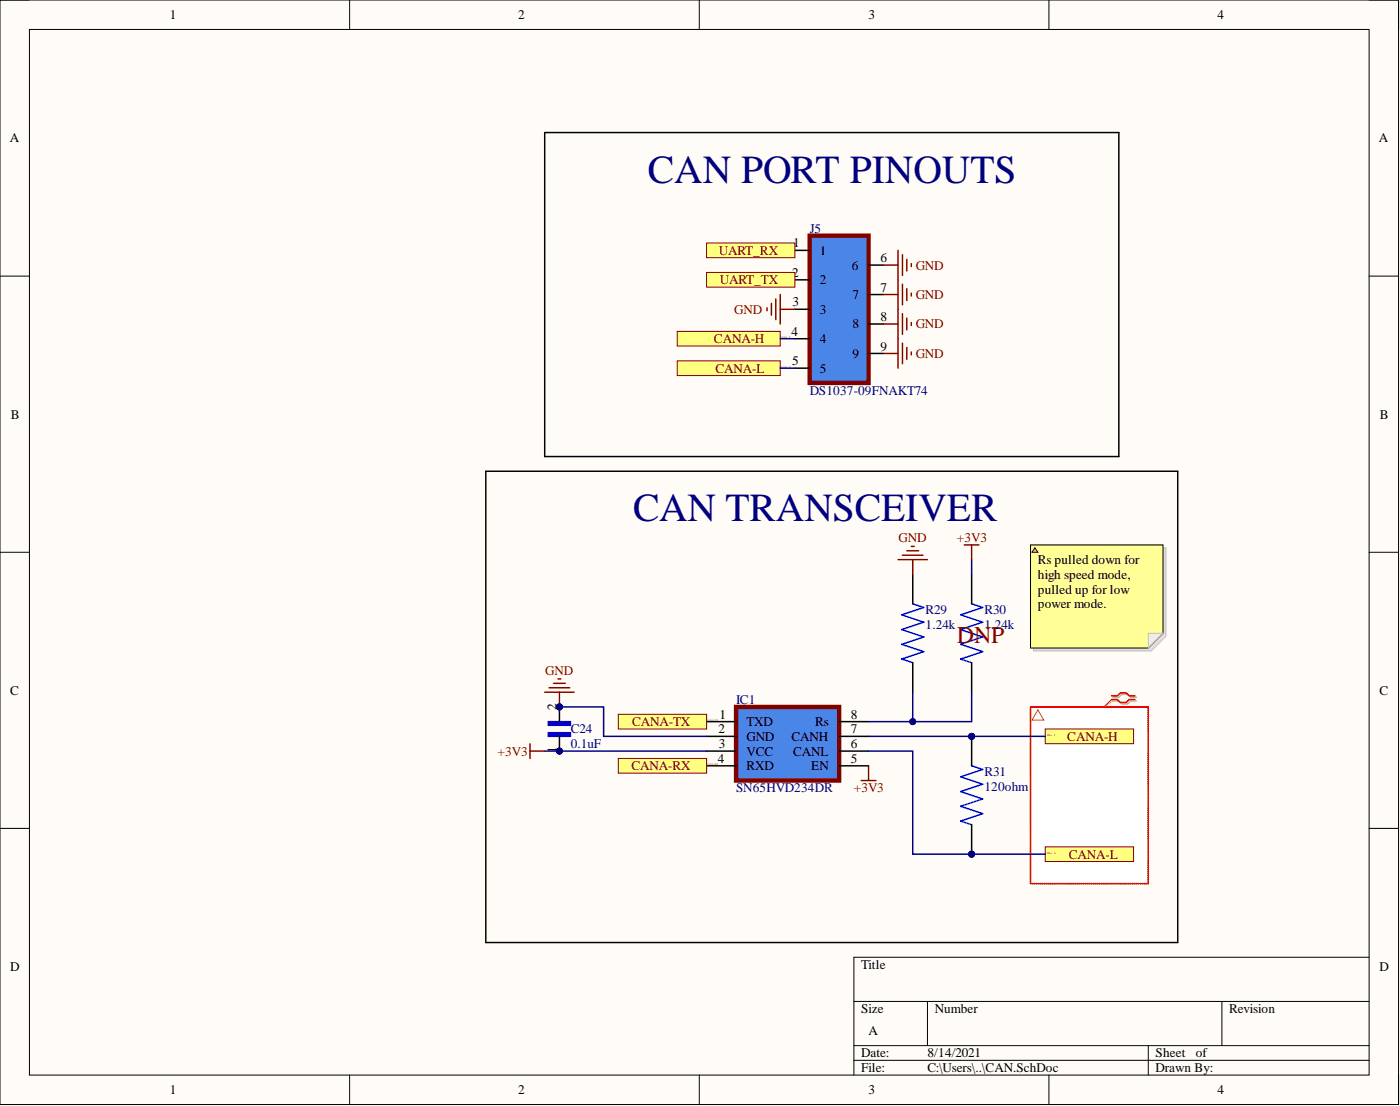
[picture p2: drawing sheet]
<svg xmlns="http://www.w3.org/2000/svg" width="241mm" height="190mm" viewBox="0 0 241 190" stroke-linecap="round" stroke-linejoin="round" font-family="sans-serif">
<defs><g id="words">
<g font-size="6.8" fill="#000080">
<text x="111.6" y="31.5">CAN PORT PINOUTS</text>
<text x="109.1" y="89.8">CAN TRANSCEIVER</text>
</g>
<text font-size="4.1" fill="#980000" x="164.9" y="110.7">DNP</text>
<g font-size="2.3">
<text x="29.3" y="3.3">1</text>
<text x="89.3" y="3.3">2</text>
<text x="149.7" y="3.3">3</text>
<text x="209.8" y="3.3">4</text>
<text x="1.7" y="24.5">A</text>
<text x="237.7" y="24.5">A</text>
<text x="136.5" y="47.7">2</text>
<text x="136.7" y="42.6">1</text>
<text x="141.3" y="43.9">1</text>
<text x="146.8" y="46.4">6</text>
<text x="151.7" y="45.2">6</text>
<text x="136.6" y="52.8">3</text>
<text x="141.3" y="49">2</text>
<text x="146.9" y="51.5">7</text>
<text x="151.7" y="50.2">7</text>
<text x="136.4" y="57.8">4</text>
<text x="141.3" y="54">3</text>
<text x="141.3" y="59.1">4</text>
<text x="146.9" y="56.6">8</text>
<text x="151.7" y="55.3">8</text>
<text x="136.5" y="62.9">5</text>
<text x="141.3" y="64.2">5</text>
<text x="146.9" y="61.6">9</text>
<text x="151.7" y="60.4">9</text>
<text x="1.9" y="72.1">B</text>
<text x="237.8" y="72.1">B</text>
<text x="178.9" y="97.2">Rs pulled down for</text>
<text x="178.9" y="99.7">high speed mode,</text>
<text x="178.9" y="102.2">pulled up for low</text>
<text x="178.9" y="104.8">power mode.</text>
<text x="1.8" y="119.6">C</text>
<text x="237.8" y="119.6">C</text>
<text x="95.9" y="122.3" transform="rotate(-90 95.9 122.3)">2</text>
<text x="124" y="123.8">1</text>
<text x="128.6" y="125.1">TXD</text>
<text x="140.5" y="125.1">Rs</text>
<text x="146.7" y="123.8">8</text>
<text x="95.9" y="129.7" transform="rotate(-90 95.9 129.7)">1</text>
<text x="123.7" y="131.4">4</text>
<text x="123.8" y="126.3">2</text>
<text x="123.9" y="128.9">3</text>
<text x="128.6" y="127.6">GND</text>
<text x="128.6" y="130.1">VCC</text>
<text x="136.4" y="127.6">CANH</text>
<text x="136.7" y="130.1">CANL</text>
<text x="146.7" y="131.4">5</text>
<text x="146.7" y="128.9">6</text>
<text x="146.7" y="126.3">7</text>
<text x="128.6" y="132.7">RXD</text>
<text x="139.8" y="132.7">EN</text>
<text x="1.8" y="167.2">D</text>
<text x="148.4" y="166.9">Title</text>
<text x="237.8" y="167.2">D</text>
<text x="148.4" y="174.5">Size</text>
<text x="149.7" y="178.3">A</text>
<text x="161.1" y="174.5">Number</text>
<text x="211.9" y="174.5">Revision</text>
<text x="148.4" y="182.1">Date:</text>
<text x="148.4" y="184.7">File:</text>
<text x="159.9" y="182.1">8/14/2021</text>
<text x="159.9" y="184.7">C:\Users\..\CAN.SchDoc</text>
<text x="199.2" y="182.1">Sheet</text>
<text x="199.2" y="184.7">Drawn By:</text>
<text x="206.1" y="182.1">of</text>
<text x="29.3" y="188.5">1</text>
<text x="89.3" y="188.5">2</text>
<text x="149.7" y="188.5">3</text>
<text x="209.8" y="188.5">4</text>
</g>
<g font-size="2.3" fill="#000080">
<text x="139.6" y="40.1">J5</text>
<text x="139.6" y="68">DS1037-09FNAKT74</text>
<text x="159.5" y="105.8">R29</text>
<text x="169.7" y="105.8">R30</text>
<text x="159.5" y="108.3">1.24k</text>
<text x="169.7" y="108.3">1.24k</text>
<text x="126.9" y="121.3">IC1</text>
<text x="98.4" y="126.3">C24</text>
<text x="98.4" y="128.9">0.1uF</text>
<text x="126.9" y="136.5">SN65HVD234DR</text>
<text x="169.7" y="133.7">R31</text>
<text x="169.7" y="136.2">120ohm</text>
</g>
<g font-size="2.3" fill="#800000">
<text x="123.9" y="43.9">UART_RX</text>
<text x="157.8" y="46.4">GND</text>
<text x="124.1" y="49">UART_TX</text>
<text x="157.8" y="51.5">GND</text>
<text x="123.1" y="59.1">CANA-H</text>
<text x="126.5" y="54">GND</text>
<text x="157.8" y="56.6">GND</text>
<text x="123.3" y="64.2">CANA-L</text>
<text x="157.8" y="61.6">GND</text>
<text x="154.9" y="93.3">GND</text>
<text x="164.9" y="93.3">+3V3</text>
<text x="94" y="116.2">GND</text>
<text x="108.9" y="125.1">CANA-TX</text>
<text x="85.8" y="130.1">+3V3</text>
<text x="184" y="127.6">CANA-H</text>
<text x="108.9" y="132.7">CANA-RX</text>
<text x="147.2" y="136.5">+3V3</text>
<text x="184.2" y="147.9">CANA-L</text>
</g>
<g font-size=".4" fill="#800000">
<text x="134.5" y="58.3">CANA_P</text>
<text x="134.5" y="63.3">CANA_N</text>
<text x="121.8" y="124.2">CANA-TX</text>
<text x="121.8" y="131.8">CANA-RX</text>
<text x="180.2" y="126.7">CANA_P</text>
<text x="180.2" y="147">CANA_N</text>
</g>
</g></defs>
<path d="M0 0h241.1v190.2h-241.1z" fill-rule="evenodd" fill="#fffcf8"/>
<path d="M0 0h241.1v190.2h-241.1z" fill="none" stroke="#000" stroke-width=".17"/>
<path d="M5.1 5.1h230.9v180.1h-230.9z" fill-rule="evenodd" fill="#fffcf8"/>
<g fill="none" stroke="#000" stroke-width=".17">
<path d="M0 0h5.1M5.1 5.1h230.9v180.1h-230.9zM60.3 0v5.1M120.5 0v5.1M180.8 0v5.1M236 0h5.1v5.1M0 47.6h5.1M236 47.6h5.1M0 95.1h5.1M236 95.1h5.1M0 142.7h5.1M236 142.7h5.1"/>
<path d="M147.2 172.5h88.8M159.9 172.5v7.6M210.6 172.5v7.6M236 164.9h-88.8v20.3M60.3 185.2v5M120.5 185.2v5M147.2 180.1h88.8M147.2 182.6h88.8M180.8 185.2v5M197.9 180.1v5.1M241.1 185.2v5"/>
</g>
<path d="M177.6 121.8h20.3v30.4h-20.3z" fill-rule="evenodd" fill="#fff"/>
<path d="M177.6 151.9l.1 .3zM177.6 151.6l.1 .3zM177.6 151.3l.1 .2zM177.6 150.9l.1 .3zM177.6 150.6l.1 .2zM177.6 150.3l.1 .2zM177.6 149.9l.1 .3zM177.6 149.6l.1 .2zM177.6 149.2l.1 .3zM177.6 148.9l.1 .3zM177.6 148.6l.1 .2zM177.6 148.2l.1 .3zM177.6 147.9l.1 .2zM177.6 147.5l.1 .3zM177.6 147.2l.1 .3zM177.6 146.9l.1 .2zM177.6 146.5l.1 .3zM177.6 146.2l.1 .2zM177.6 145.9l.1 .2zM177.6 145.5l.1 .3zM177.6 145.2l.1 .2zM177.6 144.8l.1 .3zM177.6 144.5l.1 .3zM177.6 144.2l.1 .2zM177.6 143.8l.1 .3zM177.6 143.5l.1 .2zM177.6 143.2l.1 .2zM177.6 142.8l.1 .3zM177.6 142.5l.1 .2zM177.6 142.1l.1 .3zM177.6 141.8l.1 .3zM177.6 141.5l.1 .2zM177.6 141.1l.1 .3zM177.6 140.8l.1 .2zM177.6 140.4l.1 .3zM177.6 140.1l.1 .3zM177.6 139.8l.1 .2zM177.6 139.4l.1 .3zM177.6 139.1l.1 .2zM177.6 138.8l.1 .2zM177.6 138.4l.1 .3zM177.6 138.1l.1 .2zM177.6 137.7l.1 .3zM177.6 137.4l.1 .3zM177.6 137.1l.1 .2zM177.6 136.7l.1 .3zM177.6 136.4l.1 .2zM177.6 136l.1 .3zM177.6 135.7l.1 .3zM177.6 135.4l.1 .2zM177.6 135l.1 .3zM177.6 134.7l.1 .2zM177.6 134.4l.1 .2zM177.6 134l.1 .3zM177.6 133.7l.1 .2zM177.6 133.3l.1 .3zM177.6 133l.1 .3zM177.6 132.7l.1 .2zM177.6 132.3l.1 .3zM177.6 132l.1 .2zM177.6 131.7l.1 .2zM177.6 131.3l.1 .3zM177.6 131l.1 .2zM177.6 130.6l.1 .3zM177.6 130.3l.1 .3zM177.6 130l.1 .2zM177.6 129.6l.1 .3zM177.6 129.3l.1 .2zM177.6 128.9l.1 .3zM177.6 128.6l.1 .3zM177.6 128.3l.1 .2zM177.6 127.9l.1 .3zM177.6 127.6l.1 .2zM177.6 127.3l.1 .2zM177.6 126.9l.1 .3zM177.6 126.6l.1 .2zM177.6 126.2l.1 .3zM177.6 125.9l.1 .3zM177.6 125.6l.1 .2zM177.6 125.2l.1 .3zM177.6 124.9l.1 .2zM177.6 124.5l.1 .3zM177.6 124.2l.1 .3zM177.6 123.9l.1 .2zM177.6 123.5l.1 .3zM177.6 123.2l.1 .2zM177.6 122.9l.1 .2zM177.6 122.5l.1 .3zM177.6 122.2l.1 .2zM177.6 121.8l.1 .3zM177.6 121.7l.3 .1zM178 121.7l.2 .1zM178.3 121.7l.2 .1zM178.6 121.7l.3 .1zM179 121.7l.2 .1zM179.3 121.7l.3 .1zM179.6 121.7l.3 .1zM180 121.7l.2 .1zM180.3 121.7l.3 .1zM180.7 121.7l.2 .1zM181 121.7l.3 .1zM181.3 121.7l.3 .1zM181.7 121.7l.2 .1zM182 121.7l.3 .1zM182.4 121.7l.2 .1zM182.7 121.7l.2 .1zM183 121.7l.3 .1zM183.4 121.7l.2 .1zM183.7 121.7l.3 .1zM184 121.7l.3 .1zM184.4 121.7l.2 .1zM184.7 121.7l.3 .1zM185.1 121.7l.2 .1zM185.4 121.7l.3 .1zM185.7 121.7l.3 .1zM186.1 121.7l.2 .1zM186.4 121.7l.3 .1zM186.8 121.7l.2 .1zM187.1 121.7l.2 .1zM187.4 121.7l.3 .1zM187.8 121.7l.2 .1zM188.1 121.7l.3 .1zM188.4 121.7l.3 .1zM188.8 121.7l.2 .1zM189.1 121.7l.3 .1zM189.5 121.7l.2 .1zM189.8 121.7l.2 .1zM190.1 121.7l.3 .1zM190.5 121.7l.2 .1zM190.8 121.7l.3 .1zM191.1 121.7l.3 .1zM191.5 121.7l.2 .1zM191.8 121.7l.3 .1zM192.2 121.7l.2 .1zM192.5 121.7l.3 .1zM192.8 121.7l.3 .1zM193.2 121.7l.2 .1zM193.5 121.7l.3 .1zM193.9 121.7l.2 .1zM194.2 121.7l.2 .1zM194.5 121.7l.3 .1zM194.9 121.7l.2 .1zM195.2 121.7l.3 .1zM195.5 121.7l.3 .1zM195.9 121.7l.2 .1zM196.2 121.7l.3 .1zM196.6 121.7l.2 .1zM196.9 121.7l.3 .1zM197.2 121.7l.3 .1zM197.6 121.7l.2 .1zM197.9 121.8l.1 .2zM197.9 122.1l.1 .3zM197.9 122.4l.1 .3zM197.9 122.8l.1 .2zM197.9 123.1l.1 .3zM197.9 123.4l.1 .3zM197.9 123.8l.1 .2zM197.9 124.1l.1 .3zM197.9 124.5l.1 .2zM197.9 124.8l.1 .3zM197.9 125.1l.1 .3zM197.9 125.5l.1 .2zM197.9 125.8l.1 .3zM197.9 126.2l.1 .2zM197.9 126.5l.1 .2zM197.9 126.8l.1 .3zM197.9 127.2l.1 .2zM197.9 127.5l.1 .3zM197.9 127.8l.1 .3zM197.9 128.2l.1 .2zM197.9 128.5l.1 .3zM197.9 128.9l.1 .2zM197.9 129.2l.1 .3zM197.9 129.5l.1 .3zM197.9 129.9l.1 .2zM197.9 130.2l.1 .3zM197.9 130.6l.1 .2zM197.9 130.9l.1 .2zM197.9 131.2l.1 .3zM197.9 131.6l.1 .2zM197.9 131.9l.1 .3zM197.9 132.2l.1 .3zM197.9 132.6l.1 .2zM197.9 132.9l.1 .3zM197.9 133.3l.1 .2zM197.9 133.6l.1 .2zM197.9 133.9l.1 .3zM197.9 134.3l.1 .2zM197.9 134.6l.1 .3zM197.9 134.9l.1 .3zM197.9 135.3l.1 .2zM197.9 135.6l.1 .3zM197.9 136l.1 .2zM197.9 136.3l.1 .3zM197.9 136.6l.1 .3zM197.9 137l.1 .2zM197.9 137.3l.1 .3zM197.9 137.7l.1 .2zM197.9 138l.1 .2zM197.9 138.3l.1 .3zM197.9 138.7l.1 .2zM197.9 139l.1 .3zM197.9 139.3l.1 .3zM197.9 139.7l.1 .2zM197.9 140l.1 .3zM197.9 140.4l.1 .2zM197.9 140.7l.1 .3zM197.9 141l.1 .3zM197.9 141.4l.1 .2zM197.9 141.7l.1 .3zM197.9 142.1l.1 .2zM197.9 142.4l.1 .2zM197.9 142.7l.1 .3zM197.9 143.1l.1 .2zM197.9 143.4l.1 .3zM197.9 143.7l.1 .3zM197.9 144.1l.1 .2zM197.9 144.4l.1 .3zM197.9 144.8l.1 .2zM197.9 145.1l.1 .2zM197.9 145.4l.1 .3zM197.9 145.8l.1 .2zM197.9 146.1l.1 .3zM197.9 146.4l.1 .3zM197.9 146.8l.1 .2zM197.9 147.1l.1 .3zM197.9 147.5l.1 .2zM197.9 147.8l.1 .3zM197.9 148.1l.1 .3zM197.9 148.5l.1 .2zM197.9 148.8l.1 .3zM197.9 149.2l.1 .2zM197.9 149.5l.1 .2zM197.9 149.8l.1 .3zM197.9 150.2l.1 .2zM197.9 150.5l.1 .3zM197.9 150.8l.1 .3zM197.9 151.2l.1 .2zM197.9 151.5l.1 .3zM197.9 151.9l.1 .2zM197.7 152.2h.2zM197.3 152.2h.3zM197 152.2h.2zM196.6 152.2h.3zM196.3 152.2h.3zM196 152.2h.2zM195.6 152.2h.3zM195.3 152.2h.2zM195 152.2h.2zM194.6 152.2h.3zM194.3 152.2h.2zM193.9 152.2h.3zM193.6 152.2h.3zM193.3 152.2h.2zM192.9 152.2h.3zM192.6 152.2h.2zM192.2 152.2h.3zM191.9 152.2h.3zM191.6 152.2h.2zM191.2 152.2h.3zM190.9 152.2h.2zM190.6 152.2h.2zM190.2 152.2h.3zM189.9 152.2h.2zM189.5 152.2h.3zM189.2 152.2h.3zM188.9 152.2h.2zM188.5 152.2h.3zM188.2 152.2h.2zM187.9 152.2h.2zM187.5 152.2h.3zM187.2 152.2h.2zM186.8 152.2h.3zM186.5 152.2h.3zM186.2 152.2h.2zM185.8 152.2h.3zM185.5 152.2h.2zM185.1 152.2h.3zM184.8 152.2h.3zM184.5 152.2h.2zM184.1 152.2h.3zM183.8 152.2h.2zM183.5 152.2h.2zM183.1 152.2h.3zM182.8 152.2h.2zM182.4 152.2h.3zM182.1 152.2h.3zM181.8 152.2h.2zM181.4 152.2h.3zM181.1 152.2h.2zM180.7 152.2h.3zM180.4 152.2h.3zM180.1 152.2h.2zM179.7 152.2h.3zM179.4 152.2h.2zM179.1 152.2h.2zM178.7 152.2h.3zM178.4 152.2h.2zM178 152.2h.3zM177.7 152.2h.3z" fill="#f00" stroke="#f00" stroke-width=".17"/>
<path d="M178.9 122.3l1 1.7h-2z" fill="none" stroke="#f33" stroke-width=".17"/>
<path d="M126.9 121.8h17.7v12.6h-17.7z" fill-rule="evenodd" fill="#4a86e8"/>
<path d="M126.9 121.8h17.7v12.6h-17.7z" fill="none" stroke="#800000" stroke-width=".76"/>
<path d="M121.8 124.3h5.1M121.8 126.8h5.1M121.8 129.4h5.1M121.8 131.9h5.1M144.6 124.3h5.1M144.6 126.8h5.1M144.6 129.4h5.1M144.6 131.9h5.1" fill="none" stroke="#000" stroke-width=".25"/>
<circle cx="96.4" cy="121.8" r=".51" fill="#000080"/>
<circle cx="96.4" cy="121.8" r=".51" fill="none" stroke="#000080" stroke-width=".17"/>
<circle cx="96.4" cy="129.4" r=".51" fill="#000080"/>
<circle cx="96.4" cy="129.4" r=".51" fill="none" stroke="#000080" stroke-width=".17"/>
<path d="M94.5 124.3h3.8v.6h-3.8z" fill-rule="evenodd" fill="#00f"/>
<path d="M94.5 124.3h3.8v.6h-3.8z" fill="none" stroke="#00f" stroke-width=".25"/>
<path d="M94.5 126.2h3.8v.6h-3.8z" fill-rule="evenodd" fill="#00f"/>
<path d="M94.5 126.2h3.8v.6h-3.8z" fill="none" stroke="#00f" stroke-width=".25"/>
<path d="M96.4 121.8v2.5" fill="none" stroke="#000" stroke-width=".25"/>
<circle cx="96.4" cy="121.8" r=".51" fill="#000080"/>
<circle cx="96.4" cy="121.8" r=".51" fill="none" stroke="#000080" stroke-width=".17"/>
<path d="M96.4 126.8v2.6" fill="none" stroke="#000" stroke-width=".25"/>
<circle cx="96.4" cy="129.4" r=".51" fill="#000080"/>
<circle cx="96.4" cy="129.4" r=".51" fill="none" stroke="#000080" stroke-width=".17"/>
<path d="M93.9 119.2h5.1M94.6 118.5h3.6M95.4 117.7h2M96.2 116.9h.5M96.4 119.2v2.6" fill="none" stroke="#800000" stroke-width=".25"/>
<circle cx="96.4" cy="121.8" r=".51" fill="#000080"/>
<circle cx="96.4" cy="121.8" r=".51" fill="none" stroke="#000080" stroke-width=".17"/>
<path d="M106.6 123h15.2v2.6h-15.2z" fill-rule="evenodd" fill="#ffff80"/>
<path d="M106.6 123h15.2v2.6h-15.2z" fill="none" stroke="#800000" stroke-width=".17"/>
<path d="M106.6 130.6h15.2v2.6h-15.2z" fill-rule="evenodd" fill="#ffff80"/>
<path d="M106.6 130.6h15.2v2.6h-15.2z" fill="none" stroke="#800000" stroke-width=".17"/>
<circle cx="167.5" cy="147.1" r=".51" fill="#000080"/>
<circle cx="167.5" cy="147.1" r=".51" fill="none" stroke="#000080" stroke-width=".17"/>
<circle cx="167.5" cy="126.8" r=".51" fill="#000080"/>
<circle cx="167.5" cy="126.8" r=".51" fill="none" stroke="#000080" stroke-width=".17"/>
<path d="M167.5 131.9l1.9 .6-3.8 1.3 3.8 1.3-3.8 1.2 3.8 1.3-3.8 1.3 3.8 1.2-3.8 1.3 1.9 .7" fill="none" stroke="#00f" stroke-width=".25"/>
<path d="M167.5 142.1v5" fill="none" stroke="#000" stroke-width=".25"/>
<circle cx="167.5" cy="147.1" r=".51" fill="#000080"/>
<circle cx="167.5" cy="147.1" r=".51" fill="none" stroke="#000080" stroke-width=".17"/>
<path d="M167.5 126.8v5.1" fill="none" stroke="#000" stroke-width=".25"/>
<circle cx="167.5" cy="126.8" r=".51" fill="#000080"/>
<circle cx="167.5" cy="126.8" r=".51" fill="none" stroke="#000080" stroke-width=".17"/>
<path d="M180.2 145.9h15.2v2.5h-15.2z" fill-rule="evenodd" fill="#ffff80"/>
<path d="M180.2 145.9h15.2v2.5h-15.2z" fill="none" stroke="#800000" stroke-width=".17"/>
<path d="M180.2 125.6h15.2v2.5h-15.2z" fill-rule="evenodd" fill="#ffff80"/>
<path d="M180.2 125.6h15.2v2.5h-15.2z" fill="none" stroke="#800000" stroke-width=".17"/>
<path d="M148.4 134.4h2.6M149.7 131.9v2.5" fill="none" stroke="#800000" stroke-width=".25"/>
<path d="M93.9 22.8h98.9v55.8h-98.9zM83.7 81.2h119.3v81.1h-119.3z" fill="none" stroke="#000" stroke-width=".25"/>
<path d="M139.6 40.6h10.1v25.4h-10.1z" fill-rule="evenodd" fill="#4a86e8"/>
<path d="M139.6 40.6h10.1v25.4h-10.1z" fill="none" stroke="#800000" stroke-width=".76"/>
<path d="M137 43.1h2.6M137 48.2h2.6M137 53.3h2.6M137 58.3h2.6M149.7 45.7h2.5M149.7 50.7h2.5M149.7 55.8h2.5M137 63.4h2.6M149.7 60.9h2.5" fill="none" stroke="#000" stroke-width=".25"/>
<path d="M121.8 41.9h15.2v2.5h-15.2z" fill-rule="evenodd" fill="#ffff80"/>
<path d="M121.8 41.9h15.2v2.5h-15.2z" fill="none" stroke="#800000" stroke-width=".17"/>
<path d="M121.8 46.9h15.2v2.6h-15.2z" fill-rule="evenodd" fill="#ffff80"/>
<path d="M121.8 46.9h15.2v2.6h-15.2z" fill="none" stroke="#800000" stroke-width=".17"/>
<path d="M116.7 62.1h17.8v2.6h-17.8z" fill-rule="evenodd" fill="#ffff80"/>
<path d="M116.7 62.1h17.8v2.6h-17.8z" fill="none" stroke="#800000" stroke-width=".17"/>
<path d="M116.7 57.1h17.8v2.5h-17.8z" fill-rule="evenodd" fill="#ffff80"/>
<path d="M116.7 57.1h17.8v2.5h-17.8z" fill="none" stroke="#800000" stroke-width=".17"/>
<path d="M191.8 120.1h1l.5-.5h1.1l.5 .5h1M191.8 120.7h1l.5 .6h1.1l.5-.6h1" fill="none" stroke="#d0a19e" stroke-width=".25"/>
<path d="M191.8 120.7l-1.5 1.1" fill="none" stroke="#d0a19e" stroke-width=".17"/>
<path d="M191.6 119.9h1l.5-.6h1l.5 .6h1M191.6 120.5h1l.5 .5h1l.5-.5h1" fill="none" stroke="#f00" stroke-width=".25"/>
<path d="M191.6 120.5l-1.3 1.3" fill="none" stroke="#f00" stroke-width=".17"/>
<path d="M157.3 104l1.9 .6-3.8 1.3 3.8 1.3-3.8 1.2 3.8 1.3-3.8 1.3 3.8 1.2-3.8 1.3 1.9 .6M167.5 104l1.9 .6-3.8 1.3 3.8 1.3-3.8 1.2 3.8 1.3-3.8 1.3 3.8 1.2-3.8 1.3 1.9 .6" fill="none" stroke="#00f" stroke-width=".25"/>
<path d="M157.3 98.9v5.1M167.5 98.9v5.1M157.3 114.1v5.1M167.5 114.1v5.1" fill="none" stroke="#000" stroke-width=".25"/>
<path d="M154.8 96.4h5.1M155.5 95.6h3.6M156.3 94.9h2M157.1 94.1h.5M157.3 96.4v2.5" fill="none" stroke="#800000" stroke-width=".25"/>
<path d="M93.9 129.4h27.9" fill="none" stroke="#000080" stroke-width=".25"/>
<circle cx="96.4" cy="129.4" r=".51" fill="#000080"/>
<circle cx="96.4" cy="129.4" r=".51" fill="none" stroke="#000080" stroke-width=".17"/>
<path d="M96.4 121.8h7.6v5h17.8" fill="none" stroke="#000080" stroke-width=".25"/>
<circle cx="96.4" cy="121.8" r=".51" fill="#000080"/>
<circle cx="96.4" cy="121.8" r=".51" fill="none" stroke="#000080" stroke-width=".17"/>
<path d="M149.7 126.8h30.5" fill="none" stroke="#000080" stroke-width=".25"/>
<circle cx="167.5" cy="126.8" r=".51" fill="#000080"/>
<circle cx="167.5" cy="126.8" r=".51" fill="none" stroke="#000080" stroke-width=".17"/>
<path d="M149.7 129.4h7.6v17.7h22.9" fill="none" stroke="#000080" stroke-width=".25"/>
<circle cx="167.5" cy="147.1" r=".51" fill="#000080"/>
<circle cx="167.5" cy="147.1" r=".51" fill="none" stroke="#000080" stroke-width=".17"/>
<path d="M134.5 58.3h2.5M134.5 63.4h2.5M157.3 119.2v5.1h-7.6" fill="none" stroke="#000080" stroke-width=".25"/>
<circle cx="157.3" cy="124.3" r=".51" fill="#000080"/>
<circle cx="157.3" cy="124.3" r=".51" fill="none" stroke="#000080" stroke-width=".17"/>
<path d="M167.5 119.2v5.1h-10.2" fill="none" stroke="#000080" stroke-width=".25"/>
<circle cx="157.3" cy="124.3" r=".51" fill="#000080"/>
<circle cx="157.3" cy="124.3" r=".51" fill="none" stroke="#000080" stroke-width=".17"/>
<path d="M167.5 96.4v2.5" fill="none" stroke="#000080" stroke-width=".25"/>
<g fill="none" stroke="#800000" stroke-width=".25">
<path d="M132.2 53v.5M133 52.3v2M133.7 51.5v3.5M134.5 50.7v5.1M134.5 53.3h2.5M152.2 45.7h2.6M152.2 50.7h2.6M152.2 55.8h2.6M154.8 43.1v20.3M155.5 43.9v3.5M155.5 49v3.5M155.5 54v3.6"/>
<path d="M155.5 59.1v3.6M156.3 44.6v2.1M156.3 49.7v2M156.3 54.8v2M156.3 59.9v2M157.1 45.4v.5M157.1 50.5v.5M157.1 55.6v.5M152.2 60.9h2.6M157.1 60.6v.5M166.2 93.9h2.5M167.5 93.9v2.5"/>
<path d="M91.3 128.1v2.5M91.3 129.4h2.6"/>
</g>
<path d="M178.1 94.4h22.9v15.2l-2.6 2.5h-20.3z" fill-rule="evenodd" fill="#e0ddd7"/>
<path d="M178.1 94.4h22.9v15.2l-2.6 2.5h-20.3z" fill="none" stroke="#bfbdba" stroke-width=".17"/>
<path d="M177.6 93.9h22.9v15.2l-2.6 2.5h-20.3z" fill-rule="evenodd" fill="#ffff96"/>
<path d="M177.6 93.9h22.9v15.2l-2.6 2.5h-20.3z" fill="none" stroke="#000" stroke-width=".17"/>
<path d="M197.9 109.1h2.6l-2.6 2.5z" fill="#f2f0d8"/>
<path d="M197.9 109.1h2.6l-2.6 2.5z" fill="none" stroke="#bfbdba" stroke-width=".17"/>
<path d="M178.4 94.4l.5 .7h-1z" fill="#ffcc78"/>
<path d="M178.4 94.4l.5 .7h-1z" fill="none" stroke="#300" stroke-width=".17"/>
<use href="#words"/>
</svg>
